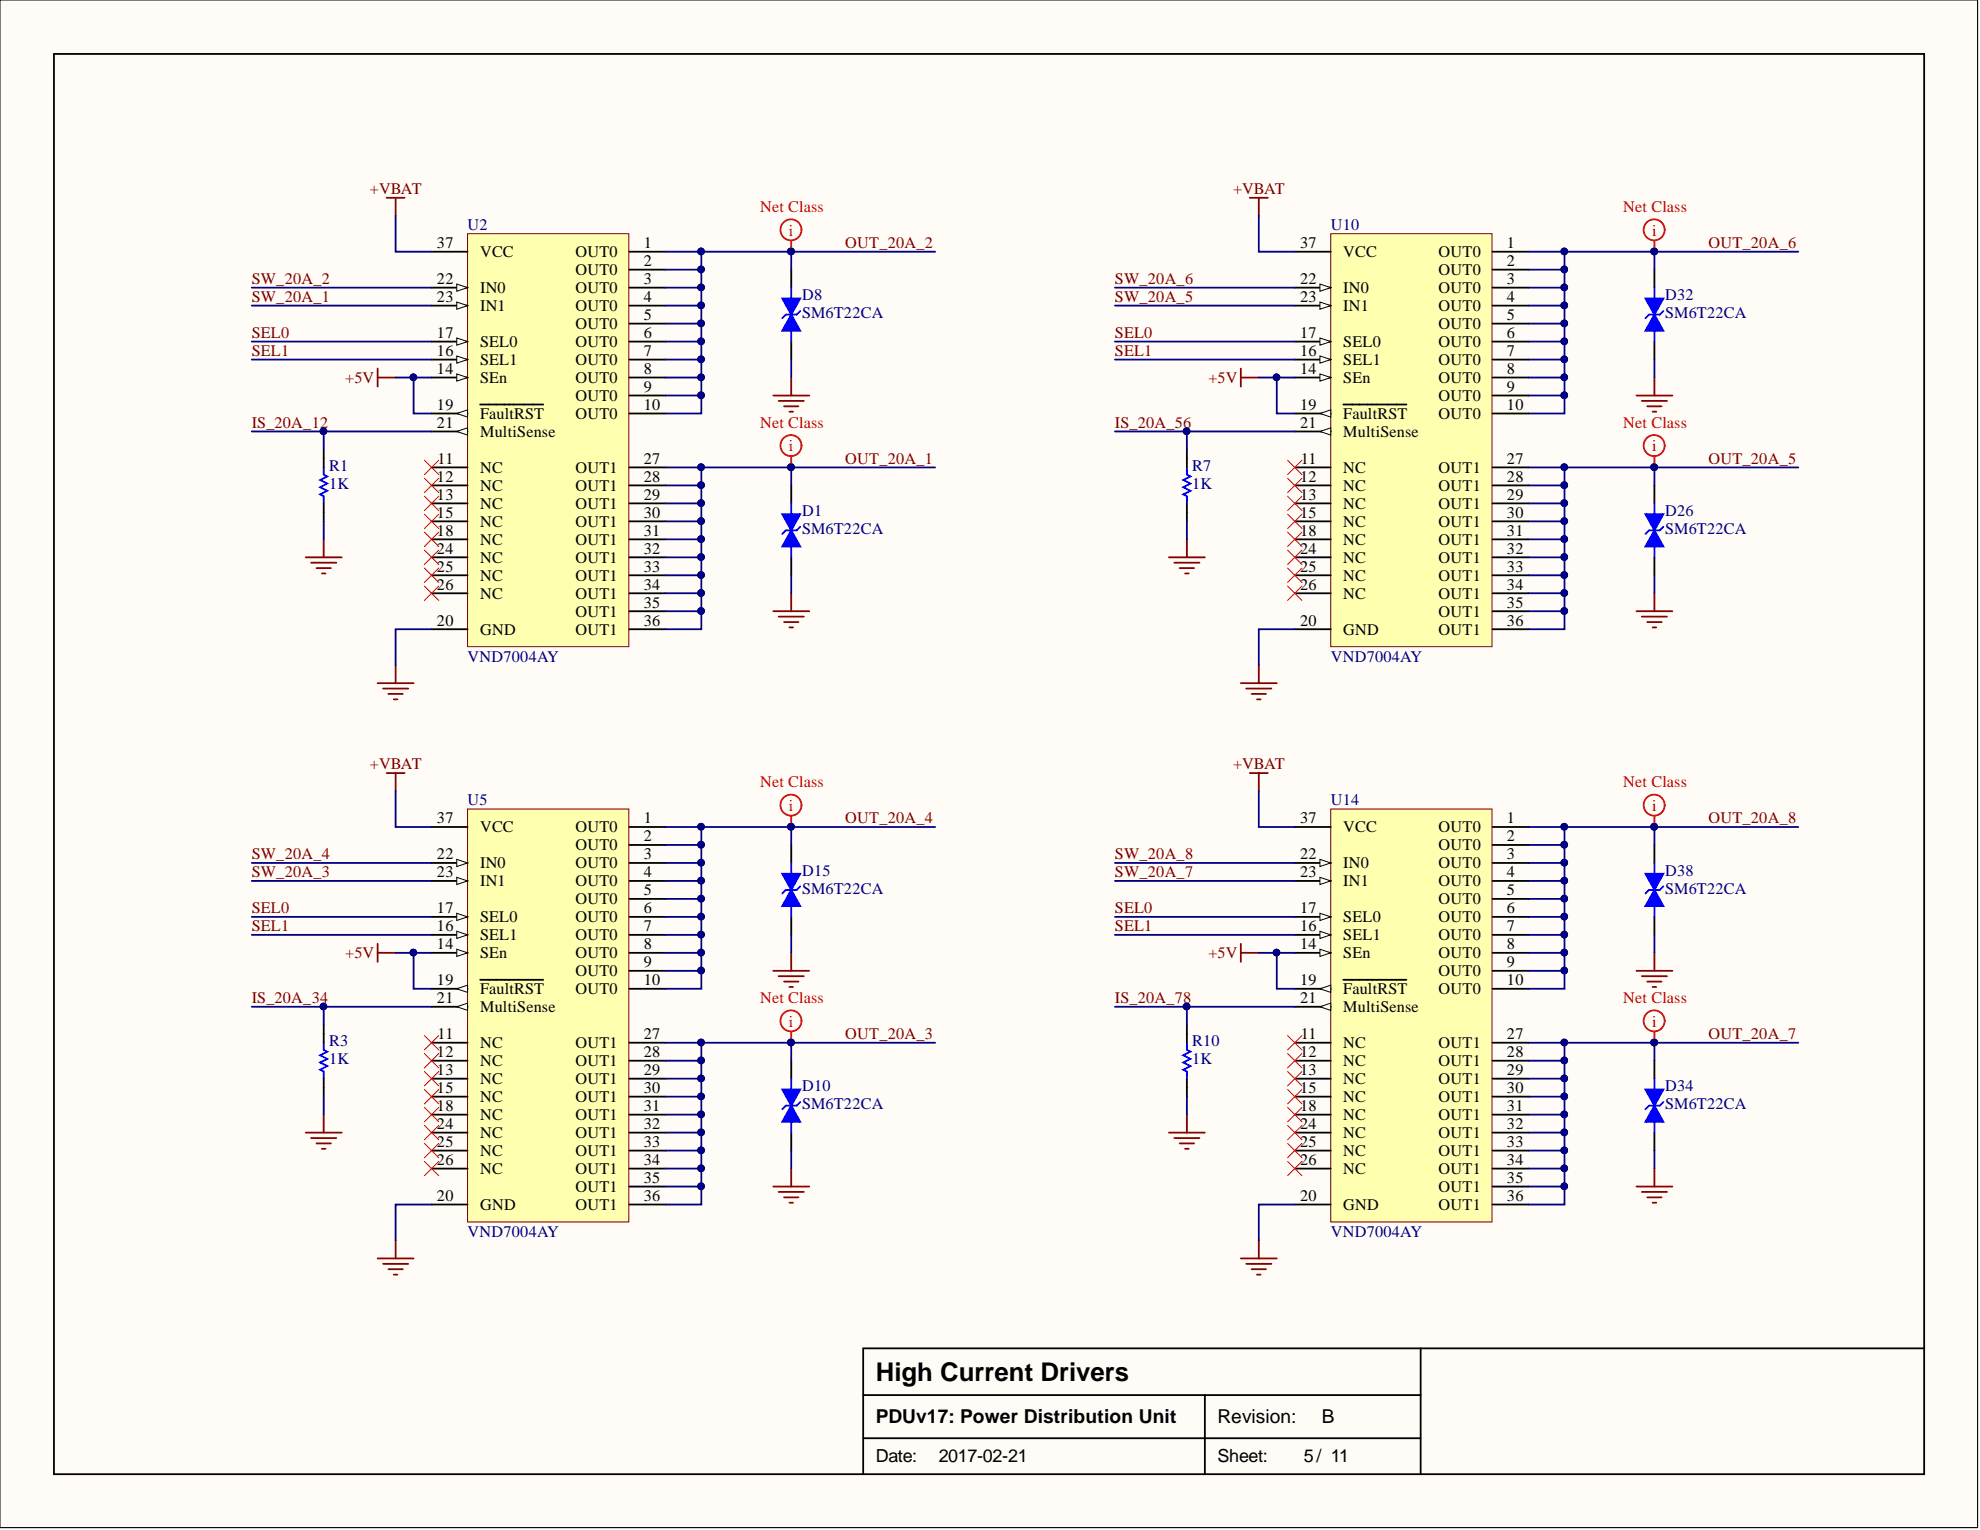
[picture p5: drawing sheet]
<svg xmlns="http://www.w3.org/2000/svg" width="279mm" height="216mm" viewBox="0 0 279 216" stroke-linecap="round" stroke-linejoin="round" font-family="sans-serif">
<defs><g id="words">
<text font-size="3.6" x="123.6" y="194.8">High Current Drivers</text>
<g font-size="2.7">
<text x="123.6" y="200.8">PDUv17: Power Distribution Unit</text>
<text x="171.8" y="200.8">Revision:</text>
<text x="186.5" y="200.8">B</text>
</g>
<g font-size="2.5">
<text x="123.6" y="206.2">Date:</text>
<text x="132.5" y="206.2">2017-02-21</text>
<text x="171.8" y="206.2">Sheet:</text>
<text x="184" y="206.2">5/ 11</text>
</g>
<g font-size="2.3" fill="#800000">
<text x="52.2" y="27.4">+VBAT</text>
<text x="174" y="27.4">+VBAT</text>
<text x="119.3" y="35">OUT_20A_2</text>
<text x="241.1" y="35">OUT_20A_6</text>
<text x="35.5" y="40.1">SW_20A_2</text>
<text x="157.3" y="40.1">SW_20A_6</text>
<text x="35.5" y="42.6">SW_20A_1</text>
<text x="35.5" y="47.7">SEL0</text>
<text x="157.3" y="42.6">SW_20A_5</text>
<text x="157.3" y="47.7">SEL0</text>
<text x="35.5" y="50.2">SEL1</text>
<text x="157.3" y="50.2">SEL1</text>
<text x="48.7" y="54">+5V</text>
<text x="170.5" y="54">+5V</text>
<text x="35.5" y="60.4">IS_20A_12</text>
<text x="119.3" y="65.5">OUT_20A_1</text>
<text x="157.3" y="60.4">IS_20A_56</text>
<text x="241.1" y="65.5">OUT_20A_5</text>
<text x="52.2" y="108.6">+VBAT</text>
<text x="174" y="108.6">+VBAT</text>
<text x="119.3" y="116.2">OUT_20A_4</text>
<text x="241.1" y="116.2">OUT_20A_8</text>
<text x="35.5" y="123.8">SW_20A_3</text>
<text x="35.5" y="121.3">SW_20A_4</text>
<text x="157.3" y="123.8">SW_20A_7</text>
<text x="157.3" y="121.3">SW_20A_8</text>
<text x="35.5" y="128.9">SEL0</text>
<text x="35.5" y="131.4">SEL1</text>
<text x="157.3" y="128.9">SEL0</text>
<text x="157.3" y="131.4">SEL1</text>
<text x="48.7" y="135.2">+5V</text>
<text x="170.5" y="135.2">+5V</text>
<text x="35.5" y="141.6">IS_20A_34</text>
<text x="157.3" y="141.6">IS_20A_78</text>
<text x="119.3" y="146.6">OUT_20A_3</text>
<text x="241.1" y="146.6">OUT_20A_7</text>
</g>
<g font-size="2.3" fill="#f00">
<text x="107.3" y="29.9">Net Class</text>
<text x="229.1" y="29.9">Net Class</text>
<text x="111.3" y="33.2">i</text>
<text x="233.1" y="33.2">i</text>
<text x="107.3" y="60.4">Net Class</text>
<text x="111.3" y="63.7">i</text>
<text x="229.1" y="60.4">Net Class</text>
<text x="233.1" y="63.7">i</text>
<text x="107.3" y="111.1">Net Class</text>
<text x="229.1" y="111.1">Net Class</text>
<text x="111.3" y="114.4">i</text>
<text x="233.1" y="114.4">i</text>
<text x="107.3" y="141.6">Net Class</text>
<text x="229.1" y="141.6">Net Class</text>
<text x="111.3" y="144.9">i</text>
<text x="233.1" y="144.9">i</text>
</g>
<g font-size="2.3">
<text x="61.7" y="35">37</text>
<text x="90.8" y="35">1</text>
<text x="183.5" y="35">37</text>
<text x="212.6" y="35">1</text>
<text x="61.7" y="40.1">22</text>
<text x="67.8" y="36.3">VCC</text>
<text x="67.8" y="41.4">IN0</text>
<text x="81.2" y="36.3">OUT0</text>
<text x="81.2" y="38.8">OUT0</text>
<text x="81.2" y="41.4">OUT0</text>
<text x="90.8" y="37.5">2</text>
<text x="90.8" y="40.1">3</text>
<text x="183.5" y="40.1">22</text>
<text x="189.6" y="36.3">VCC</text>
<text x="189.6" y="41.4">IN0</text>
<text x="203" y="36.3">OUT0</text>
<text x="203" y="38.8">OUT0</text>
<text x="203" y="41.4">OUT0</text>
<text x="212.6" y="37.5">2</text>
<text x="212.6" y="40.1">3</text>
<text x="61.7" y="42.6">23</text>
<text x="61.7" y="47.7">17</text>
<text x="67.8" y="43.9">IN1</text>
<text x="81.2" y="43.9">OUT0</text>
<text x="81.2" y="46.4">OUT0</text>
<text x="90.8" y="42.6">4</text>
<text x="90.8" y="45.2">5</text>
<text x="90.8" y="47.7">6</text>
<text x="183.5" y="42.6">23</text>
<text x="183.5" y="47.7">17</text>
<text x="189.6" y="43.9">IN1</text>
<text x="203" y="43.9">OUT0</text>
<text x="203" y="46.4">OUT0</text>
<text x="212.6" y="42.6">4</text>
<text x="212.6" y="45.2">5</text>
<text x="212.6" y="47.7">6</text>
<text x="61.7" y="50.2">16</text>
<text x="61.7" y="52.8">14</text>
<text x="67.8" y="49">SEL0</text>
<text x="67.8" y="51.5">SEL1</text>
<text x="81.2" y="49">OUT0</text>
<text x="81.2" y="51.5">OUT0</text>
<text x="90.8" y="50.2">7</text>
<text x="90.8" y="52.8">8</text>
<text x="183.5" y="50.2">16</text>
<text x="183.5" y="52.8">14</text>
<text x="189.6" y="49">SEL0</text>
<text x="189.6" y="51.5">SEL1</text>
<text x="203" y="49">OUT0</text>
<text x="203" y="51.5">OUT0</text>
<text x="212.6" y="50.2">7</text>
<text x="212.6" y="52.8">8</text>
<text x="61.7" y="57.8">19</text>
<text x="67.8" y="59.1">FaultRST</text>
<text x="67.8" y="54">SEn</text>
<text x="81.2" y="54">OUT0</text>
<text x="81.2" y="56.6">OUT0</text>
<text x="81.2" y="59.1">OUT0</text>
<text x="90.8" y="55.3">9</text>
<text x="90.8" y="57.8">10</text>
<text x="183.5" y="57.8">19</text>
<text x="189.6" y="59.1">FaultRST</text>
<text x="189.6" y="54">SEn</text>
<text x="203" y="54">OUT0</text>
<text x="203" y="56.6">OUT0</text>
<text x="203" y="59.1">OUT0</text>
<text x="212.6" y="55.3">9</text>
<text x="212.6" y="57.8">10</text>
<text x="61.7" y="60.4">21</text>
<text x="61.7" y="65.5">11</text>
<text x="67.8" y="61.6">MultiSense</text>
<text x="90.8" y="65.5">27</text>
<text x="183.5" y="60.4">21</text>
<text x="183.6" y="65.5">11</text>
<text x="189.6" y="61.6">MultiSense</text>
<text x="212.6" y="65.5">27</text>
<text x="61.7" y="70.5">13</text>
<text x="61.7" y="68">12</text>
<text x="67.8" y="71.8">NC</text>
<text x="67.8" y="69.3">NC</text>
<text x="67.8" y="66.7">NC</text>
<text x="81.2" y="66.7">OUT1</text>
<text x="81.2" y="69.3">OUT1</text>
<text x="81.2" y="71.8">OUT1</text>
<text x="90.8" y="68">28</text>
<text x="90.8" y="70.5">29</text>
<text x="183.5" y="70.5">13</text>
<text x="183.5" y="68">12</text>
<text x="189.6" y="71.8">NC</text>
<text x="189.6" y="69.3">NC</text>
<text x="189.6" y="66.7">NC</text>
<text x="203" y="66.7">OUT1</text>
<text x="203" y="69.3">OUT1</text>
<text x="203" y="71.8">OUT1</text>
<text x="212.6" y="68">28</text>
<text x="212.6" y="70.5">29</text>
<text x="61.7" y="75.6">18</text>
<text x="61.7" y="73.1">15</text>
<text x="67.8" y="76.9">NC</text>
<text x="67.8" y="74.3">NC</text>
<text x="81.2" y="74.3">OUT1</text>
<text x="81.2" y="76.9">OUT1</text>
<text x="90.8" y="73.1">30</text>
<text x="90.8" y="75.6">31</text>
<text x="183.5" y="75.6">18</text>
<text x="183.5" y="73.1">15</text>
<text x="189.6" y="76.9">NC</text>
<text x="189.6" y="74.3">NC</text>
<text x="203" y="74.3">OUT1</text>
<text x="203" y="76.9">OUT1</text>
<text x="212.6" y="73.1">30</text>
<text x="212.6" y="75.6">31</text>
<text x="61.7" y="83.2">26</text>
<text x="61.7" y="80.7">25</text>
<text x="61.7" y="78.1">24</text>
<text x="67.8" y="81.9">NC</text>
<text x="67.8" y="79.4">NC</text>
<text x="81.2" y="79.4">OUT1</text>
<text x="81.2" y="81.9">OUT1</text>
<text x="90.8" y="78.1">32</text>
<text x="90.8" y="80.7">33</text>
<text x="90.8" y="83.2">34</text>
<text x="183.5" y="83.2">26</text>
<text x="183.5" y="80.7">25</text>
<text x="183.5" y="78.1">24</text>
<text x="189.6" y="81.9">NC</text>
<text x="189.6" y="79.4">NC</text>
<text x="203" y="79.4">OUT1</text>
<text x="203" y="81.9">OUT1</text>
<text x="212.6" y="78.1">32</text>
<text x="212.6" y="80.7">33</text>
<text x="212.6" y="83.2">34</text>
<text x="61.7" y="88.3">20</text>
<text x="67.8" y="89.6">GND</text>
<text x="67.8" y="84.5">NC</text>
<text x="81.2" y="84.5">OUT1</text>
<text x="81.2" y="87">OUT1</text>
<text x="81.2" y="89.6">OUT1</text>
<text x="90.8" y="85.7">35</text>
<text x="90.8" y="88.3">36</text>
<text x="183.5" y="88.3">20</text>
<text x="189.6" y="89.6">GND</text>
<text x="189.6" y="84.5">NC</text>
<text x="203" y="84.5">OUT1</text>
<text x="203" y="87">OUT1</text>
<text x="203" y="89.6">OUT1</text>
<text x="212.6" y="85.7">35</text>
<text x="212.6" y="88.3">36</text>
<text x="61.7" y="116.2">37</text>
<text x="67.8" y="117.5">VCC</text>
<text x="81.2" y="117.5">OUT0</text>
<text x="81.2" y="120">OUT0</text>
<text x="90.8" y="116.2">1</text>
<text x="90.8" y="118.7">2</text>
<text x="183.5" y="116.2">37</text>
<text x="189.6" y="117.5">VCC</text>
<text x="203" y="117.5">OUT0</text>
<text x="203" y="120">OUT0</text>
<text x="212.6" y="116.2">1</text>
<text x="212.6" y="118.7">2</text>
<text x="61.7" y="121.3">22</text>
<text x="61.7" y="123.8">23</text>
<text x="67.8" y="122.5">IN0</text>
<text x="67.8" y="125.1">IN1</text>
<text x="81.2" y="122.5">OUT0</text>
<text x="81.2" y="125.1">OUT0</text>
<text x="90.8" y="121.3">3</text>
<text x="90.8" y="123.8">4</text>
<text x="183.5" y="121.3">22</text>
<text x="183.5" y="123.8">23</text>
<text x="189.6" y="122.5">IN0</text>
<text x="189.6" y="125.1">IN1</text>
<text x="203" y="122.5">OUT0</text>
<text x="203" y="125.1">OUT0</text>
<text x="212.6" y="121.3">3</text>
<text x="212.6" y="123.8">4</text>
<text x="61.7" y="128.9">17</text>
<text x="61.7" y="131.4">16</text>
<text x="67.8" y="130.1">SEL0</text>
<text x="81.2" y="127.6">OUT0</text>
<text x="81.2" y="130.1">OUT0</text>
<text x="90.8" y="126.3">5</text>
<text x="90.8" y="128.9">6</text>
<text x="90.8" y="131.4">7</text>
<text x="183.5" y="128.9">17</text>
<text x="183.5" y="131.4">16</text>
<text x="189.6" y="130.1">SEL0</text>
<text x="203" y="127.6">OUT0</text>
<text x="203" y="130.1">OUT0</text>
<text x="212.6" y="126.3">5</text>
<text x="212.6" y="128.9">6</text>
<text x="212.6" y="131.4">7</text>
<text x="61.7" y="133.9">14</text>
<text x="67.8" y="132.7">SEL1</text>
<text x="67.8" y="135.2">SEn</text>
<text x="81.2" y="132.7">OUT0</text>
<text x="81.2" y="135.2">OUT0</text>
<text x="81.2" y="137.8">OUT0</text>
<text x="90.8" y="133.9">8</text>
<text x="90.8" y="136.5">9</text>
<text x="183.5" y="133.9">14</text>
<text x="189.6" y="132.7">SEL1</text>
<text x="189.6" y="135.2">SEn</text>
<text x="203" y="132.7">OUT0</text>
<text x="203" y="135.2">OUT0</text>
<text x="203" y="137.8">OUT0</text>
<text x="212.6" y="133.9">8</text>
<text x="212.6" y="136.5">9</text>
<text x="61.7" y="139">19</text>
<text x="61.7" y="141.6">21</text>
<text x="67.8" y="140.3">FaultRST</text>
<text x="67.8" y="142.8">MultiSense</text>
<text x="81.2" y="140.3">OUT0</text>
<text x="90.8" y="139">10</text>
<text x="183.5" y="139">19</text>
<text x="183.5" y="141.6">21</text>
<text x="189.6" y="140.3">FaultRST</text>
<text x="189.6" y="142.8">MultiSense</text>
<text x="203" y="140.3">OUT0</text>
<text x="212.6" y="139">10</text>
<text x="61.7" y="149.2">12</text>
<text x="61.7" y="146.6">11</text>
<text x="67.8" y="147.9">NC</text>
<text x="81.2" y="147.9">OUT1</text>
<text x="90.8" y="146.6">27</text>
<text x="90.8" y="149.2">28</text>
<text x="183.5" y="149.2">12</text>
<text x="183.6" y="146.6">11</text>
<text x="189.6" y="147.9">NC</text>
<text x="203" y="147.9">OUT1</text>
<text x="212.6" y="146.6">27</text>
<text x="212.6" y="149.2">28</text>
<text x="61.7" y="154.2">15</text>
<text x="61.7" y="151.7">13</text>
<text x="67.8" y="155.5">NC</text>
<text x="67.8" y="153">NC</text>
<text x="67.8" y="150.4">NC</text>
<text x="81.2" y="150.4">OUT1</text>
<text x="81.2" y="153">OUT1</text>
<text x="81.2" y="155.5">OUT1</text>
<text x="90.8" y="151.7">29</text>
<text x="90.8" y="154.2">30</text>
<text x="183.5" y="154.2">15</text>
<text x="183.5" y="151.7">13</text>
<text x="189.6" y="155.5">NC</text>
<text x="189.6" y="153">NC</text>
<text x="189.6" y="150.4">NC</text>
<text x="203" y="150.4">OUT1</text>
<text x="203" y="153">OUT1</text>
<text x="203" y="155.5">OUT1</text>
<text x="212.6" y="151.7">29</text>
<text x="212.6" y="154.2">30</text>
<text x="61.7" y="161.9">25</text>
<text x="61.7" y="159.3">24</text>
<text x="61.7" y="156.8">18</text>
<text x="67.8" y="160.6">NC</text>
<text x="67.8" y="158">NC</text>
<text x="81.2" y="158">OUT1</text>
<text x="81.2" y="160.6">OUT1</text>
<text x="90.8" y="156.8">31</text>
<text x="90.8" y="159.3">32</text>
<text x="90.8" y="161.9">33</text>
<text x="183.5" y="161.9">25</text>
<text x="183.5" y="159.3">24</text>
<text x="183.5" y="156.8">18</text>
<text x="189.6" y="160.6">NC</text>
<text x="189.6" y="158">NC</text>
<text x="203" y="158">OUT1</text>
<text x="203" y="160.6">OUT1</text>
<text x="212.6" y="156.8">31</text>
<text x="212.6" y="159.3">32</text>
<text x="212.6" y="161.9">33</text>
<text x="61.7" y="164.4">26</text>
<text x="67.8" y="165.7">NC</text>
<text x="67.8" y="163.1">NC</text>
<text x="81.2" y="163.1">OUT1</text>
<text x="81.2" y="165.7">OUT1</text>
<text x="90.8" y="164.4">34</text>
<text x="90.8" y="166.9">35</text>
<text x="183.5" y="164.4">26</text>
<text x="189.6" y="165.7">NC</text>
<text x="189.6" y="163.1">NC</text>
<text x="203" y="163.1">OUT1</text>
<text x="203" y="165.7">OUT1</text>
<text x="212.6" y="164.4">34</text>
<text x="212.6" y="166.9">35</text>
<text x="61.7" y="169.5">20</text>
<text x="67.8" y="170.7">GND</text>
<text x="81.2" y="168.2">OUT1</text>
<text x="81.2" y="170.7">OUT1</text>
<text x="90.8" y="169.5">36</text>
<text x="183.5" y="169.5">20</text>
<text x="189.6" y="170.7">GND</text>
<text x="203" y="168.2">OUT1</text>
<text x="203" y="170.7">OUT1</text>
<text x="212.6" y="169.5">36</text>
</g>
<g font-size="2.3" fill="#000080">
<text x="66" y="32.5">U2</text>
<text x="187.8" y="32.5">U10</text>
<text x="113.2" y="42.4">D8</text>
<text x="113.2" y="44.9">SM6T22CA</text>
<text x="235" y="42.4">D32</text>
<text x="235" y="44.9">SM6T22CA</text>
<text x="46.4" y="69">1K</text>
<text x="46.4" y="66.5">R1</text>
<text x="168.2" y="69">1K</text>
<text x="168.2" y="66.5">R7</text>
<text x="113.2" y="72.8">D1</text>
<text x="113.2" y="75.3">SM6T22CA</text>
<text x="235" y="72.8">D26</text>
<text x="235" y="75.3">SM6T22CA</text>
<text x="66" y="93.4">VND7004AY</text>
<text x="187.8" y="93.4">VND7004AY</text>
<text x="66" y="113.7">U5</text>
<text x="187.8" y="113.7">U14</text>
<text x="113.2" y="123.5">D15</text>
<text x="235" y="123.5">D38</text>
<text x="113.2" y="126.1">SM6T22CA</text>
<text x="235" y="126.1">SM6T22CA</text>
<text x="46.4" y="147.6">R3</text>
<text x="168.2" y="147.6">R10</text>
<text x="46.4" y="150.2">1K</text>
<text x="113.2" y="154">D10</text>
<text x="168.2" y="150.2">1K</text>
<text x="235" y="154">D34</text>
<text x="113.2" y="156.5">SM6T22CA</text>
<text x="235" y="156.5">SM6T22CA</text>
<text x="66" y="174.5">VND7004AY</text>
<text x="187.8" y="174.5">VND7004AY</text>
</g>
</g></defs>
<path d="M0 0h279.1v215.6h-279.1z" fill="#fffcf8" stroke="#000" stroke-width=".14"/>
<path d="M7.6 7.6h263.9v200.4h-263.9zM121.8 196.9h78.7M170 196.9v11.1M200.5 190.3v17.7M271.5 190.3h-149.7v17.7M121.8 203h78.7" fill="none" stroke="#000" stroke-width=".25"/>
<path d="M66 33h22.7v58.3h-22.7z" fill="#ffffb0" stroke="#800000" stroke-width=".14"/>
<path d="M60.9 35.5h5.1M60.9 40.6h5.1M60.9 88.8h5.1" fill="none" stroke="#000" stroke-width=".25"/>
<path d="M64.5 40.1l1.5 .5-1.5 .5z" fill="#fffcf8"/>
<path d="M64.5 40.1l1.5 .5-1.5 .5z" fill="none" stroke="#000" stroke-width=".14"/>
<path d="M60.9 43.1h5.1" fill="none" stroke="#000" stroke-width=".25"/>
<path d="M64.5 42.6l1.5 .5-1.5 .5z" fill="#fffcf8"/>
<path d="M64.5 42.6l1.5 .5-1.5 .5z" fill="none" stroke="#000" stroke-width=".14"/>
<path d="M88.8 35.5h5.1M60.9 58.3h5.1" fill="none" stroke="#000" stroke-width=".25"/>
<path d="M64.5 58.3l1.5-.5v1.1z" fill="#fffcf8"/>
<path d="M64.5 58.3l1.5-.5v1.1z" fill="none" stroke="#000" stroke-width=".14"/>
<path d="M60.9 48.2h5.1M67.8 57.1h8.9M60.9 83.7h5.1" fill="none" stroke="#000" stroke-width=".25"/>
<path d="M64.5 47.7l1.5 .5-1.5 .5z" fill="#fffcf8"/>
<path d="M64.5 47.7l1.5 .5-1.5 .5z" fill="none" stroke="#000" stroke-width=".14"/>
<path d="M60.9 50.7h5.1" fill="none" stroke="#000" stroke-width=".25"/>
<path d="M64.5 50.2l1.5 .5-1.5 .5z" fill="#fffcf8"/>
<path d="M64.5 50.2l1.5 .5-1.5 .5z" fill="none" stroke="#000" stroke-width=".14"/>
<path d="M60.9 53.3h5.1" fill="none" stroke="#000" stroke-width=".25"/>
<path d="M64.5 52.8l1.5 .5-1.5 .5z" fill="#fffcf8"/>
<path d="M64.5 52.8l1.5 .5-1.5 .5z" fill="none" stroke="#000" stroke-width=".14"/>
<path d="M60.9 60.9h5.1" fill="none" stroke="#000" stroke-width=".25"/>
<path d="M64.5 60.9l1.5-.5v1z" fill="#fffcf8"/>
<path d="M64.5 60.9l1.5-.5v1z" fill="none" stroke="#000" stroke-width=".14"/>
<g fill="none" stroke="#000" stroke-width=".25">
<path d="M88.8 38.1h5.1M111.7 38.1v2.5M88.8 40.6h5.1M88.8 43.1h5.1M88.8 45.7h5.1M88.8 48.2h5.1M88.8 50.7h5.1M88.8 53.3h5.1M88.8 55.8h5.1M88.8 58.3h5.1M111.7 48.2v2.5M60.9 66h5.1"/>
<path d="M60.9 68.5h5.1M60.9 71h5.1M60.9 73.6h5.1M60.9 76.1h5.1M60.9 78.6h5.1M88.8 66h5.1M88.8 68.5h5.1M88.8 71h5.1M88.8 73.6h5.1M88.8 76.1h5.1M88.8 78.6h5.1M60.9 81.2h5.1"/>
<path d="M88.8 81.2h5.1M88.8 83.7h5.1M88.8 86.3h5.1M88.8 88.8h5.1"/>
</g>
<path d="M111.7 40.6v7.6" fill="none" stroke="#00f" stroke-width=".25"/>
<path d="M110.4 42.1h2.5l-1.2 2.3z" fill="#00f"/>
<path d="M110.4 42.1h2.5l-1.2 2.3zM112.9 43.9l-.5 .5h-1.5l-.5 .5" fill="none" stroke="#00f" stroke-width=".25"/>
<path d="M111.7 44.4l1.2 2.3h-2.5z" fill="#00f"/>
<path d="M111.7 44.4l1.2 2.3h-2.5zM111.7 71v7.6" fill="none" stroke="#00f" stroke-width=".25"/>
<path d="M109.1 55.8h5.1M109.9 56.6h3.5M110.6 57.3h2.1M111.4 58.1h.5M111.7 53.3v2.5" fill="none" stroke="#800000" stroke-width=".25"/>
<path d="M111.7 68.5v2.5M111.7 78.6v2.6" fill="none" stroke="#000" stroke-width=".25"/>
<path d="M110.4 72.6h2.5l-1.2 2.2z" fill="#00f"/>
<path d="M110.4 72.6h2.5l-1.2 2.2zM112.9 74.3l-.5 .5h-1.5l-.5 .5" fill="none" stroke="#00f" stroke-width=".25"/>
<path d="M111.7 74.8l1.2 2.3h-2.5z" fill="#00f"/>
<path d="M111.7 74.8l1.2 2.3h-2.5z" fill="none" stroke="#00f" stroke-width=".25"/>
<path d="M54.6 27.9h2.5M55.8 27.9v2.5M53.3 96.4h5.1M54.1 97.2h3.5M54.8 97.9h2M55.6 98.7h.5M55.8 93.9v2.5M109.1 86.3h5.1M109.9 87h3.5M110.6 87.8h2.1M111.4 88.5h.5M111.7 83.7v2.6" fill="none" stroke="#800000" stroke-width=".25"/>
<g fill="none" stroke="#f00" stroke-width=".14">
<path d="M59.9 64.9l2 2.1M59.9 67.5l2 2M59.9 70l2 2M59.9 72.6l2 2M59.9 75.1l2 2M59.9 77.6l2 2.1M61.9 64.9l-2 2.1M61.9 67.5l-2 2M61.9 70l-2 2M61.9 72.6l-2 2M61.9 75.1l-2 2M61.9 77.6l-2 2.1"/>
<path d="M59.9 80.2l2 2M59.9 82.7l2 2M61.9 80.2l-2 2M61.9 82.7l-2 2"/>
</g>
<path d="M187.8 33h22.7v58.3h-22.7z" fill="#ffffb0" stroke="#800000" stroke-width=".14"/>
<path d="M182.7 35.5h5.1M182.7 40.6h5.1M182.7 88.8h5.1" fill="none" stroke="#000" stroke-width=".25"/>
<path d="M186.3 40.1l1.5 .5-1.5 .5z" fill="#fffcf8"/>
<path d="M186.3 40.1l1.5 .5-1.5 .5z" fill="none" stroke="#000" stroke-width=".14"/>
<path d="M182.7 43.1h5.1" fill="none" stroke="#000" stroke-width=".25"/>
<path d="M186.3 42.6l1.5 .5-1.5 .5z" fill="#fffcf8"/>
<path d="M186.3 42.6l1.5 .5-1.5 .5z" fill="none" stroke="#000" stroke-width=".14"/>
<path d="M210.6 35.5h5.1M182.7 58.3h5.1" fill="none" stroke="#000" stroke-width=".25"/>
<path d="M186.3 58.3l1.5-.5v1.1z" fill="#fffcf8"/>
<path d="M186.3 58.3l1.5-.5v1.1z" fill="none" stroke="#000" stroke-width=".14"/>
<path d="M182.7 48.2h5.1M189.6 57.1h8.9M182.7 83.7h5.1" fill="none" stroke="#000" stroke-width=".25"/>
<path d="M186.3 47.7l1.5 .5-1.5 .5z" fill="#fffcf8"/>
<path d="M186.3 47.7l1.5 .5-1.5 .5z" fill="none" stroke="#000" stroke-width=".14"/>
<path d="M182.7 50.7h5.1" fill="none" stroke="#000" stroke-width=".25"/>
<path d="M186.3 50.2l1.5 .5-1.5 .5z" fill="#fffcf8"/>
<path d="M186.3 50.2l1.5 .5-1.5 .5z" fill="none" stroke="#000" stroke-width=".14"/>
<path d="M182.7 53.3h5.1" fill="none" stroke="#000" stroke-width=".25"/>
<path d="M186.3 52.8l1.5 .5-1.5 .5z" fill="#fffcf8"/>
<path d="M186.3 52.8l1.5 .5-1.5 .5z" fill="none" stroke="#000" stroke-width=".14"/>
<path d="M182.7 60.9h5.1" fill="none" stroke="#000" stroke-width=".25"/>
<path d="M186.3 60.9l1.5-.5v1z" fill="#fffcf8"/>
<path d="M186.3 60.9l1.5-.5v1z" fill="none" stroke="#000" stroke-width=".14"/>
<g fill="none" stroke="#000" stroke-width=".25">
<path d="M210.6 38.1h5.1M233.5 38.1v2.5M210.6 40.6h5.1M210.6 43.1h5.1M210.6 45.7h5.1M210.6 48.2h5.1M210.6 50.7h5.1M210.6 53.3h5.1M210.6 55.8h5.1M210.6 58.3h5.1M233.5 48.2v2.5M182.7 66h5.1"/>
<path d="M182.7 68.5h5.1M182.7 71h5.1M182.7 73.6h5.1M182.7 76.1h5.1M182.7 78.6h5.1M210.6 66h5.1M210.6 68.5h5.1M210.6 71h5.1M210.6 73.6h5.1M210.6 76.1h5.1M210.6 78.6h5.1M182.7 81.2h5.1"/>
<path d="M210.6 81.2h5.1M210.6 83.7h5.1M210.6 86.3h5.1M210.6 88.8h5.1"/>
</g>
<path d="M233.5 40.6v7.6" fill="none" stroke="#00f" stroke-width=".25"/>
<path d="M232.2 42.1h2.5l-1.2 2.3z" fill="#00f"/>
<path d="M232.2 42.1h2.5l-1.2 2.3zM234.7 43.9l-.5 .5h-1.5l-.5 .5" fill="none" stroke="#00f" stroke-width=".25"/>
<path d="M233.5 44.4l1.2 2.3h-2.5z" fill="#00f"/>
<path d="M233.5 44.4l1.2 2.3h-2.5zM233.5 71v7.6" fill="none" stroke="#00f" stroke-width=".25"/>
<path d="M230.9 55.8h5.1M231.7 56.6h3.5M232.4 57.3h2.1M233.2 58.1h.5M233.5 53.3v2.5" fill="none" stroke="#800000" stroke-width=".25"/>
<path d="M233.5 68.5v2.5M233.5 78.6v2.6" fill="none" stroke="#000" stroke-width=".25"/>
<path d="M232.2 72.6h2.5l-1.2 2.2z" fill="#00f"/>
<path d="M232.2 72.6h2.5l-1.2 2.2zM234.7 74.3l-.5 .5h-1.5l-.5 .5" fill="none" stroke="#00f" stroke-width=".25"/>
<path d="M233.5 74.8l1.2 2.3h-2.5z" fill="#00f"/>
<path d="M233.5 74.8l1.2 2.3h-2.5z" fill="none" stroke="#00f" stroke-width=".25"/>
<path d="M176.4 27.9h2.5M177.6 27.9v2.5M175.1 96.4h5.1M175.9 97.2h3.5M176.6 97.9h2M177.4 98.7h.5M177.6 93.9v2.5M230.9 86.3h5.1M231.7 87h3.5M232.4 87.8h2.1M233.2 88.5h.5M233.5 83.7v2.6" fill="none" stroke="#800000" stroke-width=".25"/>
<g fill="none" stroke="#f00" stroke-width=".14">
<path d="M181.7 64.9l2 2.1M181.7 67.5l2 2M181.7 70l2 2M181.7 72.6l2 2M181.7 75.1l2 2M181.7 77.6l2 2.1M183.7 64.9l-2 2.1M183.7 67.5l-2 2M183.7 70l-2 2M183.7 72.6l-2 2M183.7 75.1l-2 2M183.7 77.6l-2 2.1"/>
<path d="M181.7 80.2l2 2M181.7 82.7l2 2M183.7 80.2l-2 2M183.7 82.7l-2 2"/>
</g>
<path d="M66 114.2h22.7v58.2h-22.7z" fill="#ffffb0" stroke="#800000" stroke-width=".14"/>
<path d="M60.9 116.7h5.1M60.9 121.8h5.1M60.9 170h5.1" fill="none" stroke="#000" stroke-width=".25"/>
<path d="M64.5 121.3l1.5 .5-1.5 .5z" fill="#fffcf8"/>
<path d="M64.5 121.3l1.5 .5-1.5 .5z" fill="none" stroke="#000" stroke-width=".14"/>
<path d="M60.9 124.3h5.1" fill="none" stroke="#000" stroke-width=".25"/>
<path d="M64.5 123.8l1.5 .5-1.5 .5z" fill="#fffcf8"/>
<path d="M64.5 123.8l1.5 .5-1.5 .5z" fill="none" stroke="#000" stroke-width=".14"/>
<path d="M88.8 116.7h5.1M60.9 139.5h5.1" fill="none" stroke="#000" stroke-width=".25"/>
<path d="M64.5 139.5l1.5-.5v1z" fill="#fffcf8"/>
<path d="M64.5 139.5l1.5-.5v1z" fill="none" stroke="#000" stroke-width=".14"/>
<path d="M60.9 129.4h5.1M67.8 138.3h8.9M60.9 164.9h5.1" fill="none" stroke="#000" stroke-width=".25"/>
<path d="M64.5 128.9l1.5 .5-1.5 .5z" fill="#fffcf8"/>
<path d="M64.5 128.9l1.5 .5-1.5 .5z" fill="none" stroke="#000" stroke-width=".14"/>
<path d="M60.9 131.9h5.1" fill="none" stroke="#000" stroke-width=".25"/>
<path d="M64.5 131.4l1.5 .5-1.5 .5z" fill="#fffcf8"/>
<path d="M64.5 131.4l1.5 .5-1.5 .5z" fill="none" stroke="#000" stroke-width=".14"/>
<path d="M60.9 134.5h5.1" fill="none" stroke="#000" stroke-width=".25"/>
<path d="M64.5 133.9l1.5 .6-1.5 .5z" fill="#fffcf8"/>
<path d="M64.5 133.9l1.5 .6-1.5 .5z" fill="none" stroke="#000" stroke-width=".14"/>
<path d="M60.9 142.1h5.1" fill="none" stroke="#000" stroke-width=".25"/>
<path d="M64.5 142.1l1.5-.5v1z" fill="#fffcf8"/>
<path d="M64.5 142.1l1.5-.5v1z" fill="none" stroke="#000" stroke-width=".14"/>
<g fill="none" stroke="#000" stroke-width=".25">
<path d="M88.8 119.2h5.1M111.7 119.2v2.6M88.8 121.8h5.1M88.8 124.3h5.1M88.8 126.8h5.1M88.8 129.4h5.1M88.8 131.9h5.1M88.8 134.5h5.1M88.8 137h5.1M88.8 139.5h5.1M111.7 129.4v2.5M60.9 147.1h5.1"/>
<path d="M60.9 149.7h5.1M60.9 152.2h5.1M60.9 154.8h5.1M60.9 157.3h5.1M60.9 159.8h5.1M88.8 147.1h5.1M88.8 149.7h5.1M88.8 152.2h5.1M88.8 154.8h5.1M88.8 157.3h5.1M88.8 159.8h5.1M60.9 162.4h5.1"/>
<path d="M88.8 162.4h5.1M88.8 164.9h5.1M88.8 167.4h5.1M88.8 170h5.1"/>
</g>
<path d="M111.7 121.8v7.6" fill="none" stroke="#00f" stroke-width=".25"/>
<path d="M110.4 123.3h2.5l-1.2 2.3z" fill="#00f"/>
<path d="M110.4 123.3h2.5l-1.2 2.3zM112.9 125.1l-.5 .5h-1.5l-.5 .5" fill="none" stroke="#00f" stroke-width=".25"/>
<path d="M111.7 125.6l1.2 2.3h-2.5z" fill="#00f"/>
<path d="M111.7 125.6l1.2 2.3h-2.5zM111.7 152.2v7.6" fill="none" stroke="#00f" stroke-width=".25"/>
<path d="M109.1 137h5.1M109.9 137.8h3.5M110.6 138.5h2.1M111.4 139.3h.5M111.7 134.5v2.5" fill="none" stroke="#800000" stroke-width=".25"/>
<path d="M111.7 149.7v2.5M111.7 159.8v2.6" fill="none" stroke="#000" stroke-width=".25"/>
<path d="M110.4 153.7h2.5l-1.2 2.3z" fill="#00f"/>
<path d="M110.4 153.7h2.5l-1.2 2.3zM112.9 155.5l-.5 .5h-1.5l-.5 .5" fill="none" stroke="#00f" stroke-width=".25"/>
<path d="M111.7 156l1.2 2.3h-2.5z" fill="#00f"/>
<path d="M111.7 156l1.2 2.3h-2.5z" fill="none" stroke="#00f" stroke-width=".25"/>
<path d="M54.6 109.1h2.5M55.8 109.1v2.5M53.3 177.6h5.1M54.1 178.3h3.5M54.8 179.1h2M55.6 179.9h.5M55.8 175v2.6M109.1 167.4h5.1M109.9 168.2h3.5M110.6 169h2.1M111.4 169.7h.5M111.7 164.9v2.5" fill="none" stroke="#800000" stroke-width=".25"/>
<g fill="none" stroke="#f00" stroke-width=".14">
<path d="M59.9 146.1l2 2.1M59.9 148.7l2 2M59.9 151.2l2 2M59.9 153.7l2 2.1M59.9 156.3l2 2M59.9 158.8l2 2M61.9 146.1l-2 2.1M61.9 148.7l-2 2M61.9 151.2l-2 2M61.9 153.7l-2 2.1M61.9 156.3l-2 2M61.9 158.8l-2 2"/>
<path d="M59.9 161.3l2 2.1M59.9 163.9l2 2M61.9 161.3l-2 2.1M61.9 163.9l-2 2"/>
</g>
<path d="M187.8 114.2h22.7v58.2h-22.7z" fill="#ffffb0" stroke="#800000" stroke-width=".14"/>
<path d="M182.7 116.7h5.1M182.7 121.8h5.1M182.7 170h5.1" fill="none" stroke="#000" stroke-width=".25"/>
<path d="M186.3 121.3l1.5 .5-1.5 .5z" fill="#fffcf8"/>
<path d="M186.3 121.3l1.5 .5-1.5 .5z" fill="none" stroke="#000" stroke-width=".14"/>
<path d="M182.7 124.3h5.1" fill="none" stroke="#000" stroke-width=".25"/>
<path d="M186.3 123.8l1.5 .5-1.5 .5z" fill="#fffcf8"/>
<path d="M186.3 123.8l1.5 .5-1.5 .5z" fill="none" stroke="#000" stroke-width=".14"/>
<path d="M210.6 116.7h5.1M182.7 139.5h5.1" fill="none" stroke="#000" stroke-width=".25"/>
<path d="M186.3 139.5l1.5-.5v1z" fill="#fffcf8"/>
<path d="M186.3 139.5l1.5-.5v1z" fill="none" stroke="#000" stroke-width=".14"/>
<path d="M182.7 129.4h5.1M189.6 138.3h8.9M182.7 164.9h5.1" fill="none" stroke="#000" stroke-width=".25"/>
<path d="M186.3 128.9l1.5 .5-1.5 .5z" fill="#fffcf8"/>
<path d="M186.3 128.9l1.5 .5-1.5 .5z" fill="none" stroke="#000" stroke-width=".14"/>
<path d="M182.7 131.9h5.1" fill="none" stroke="#000" stroke-width=".25"/>
<path d="M186.3 131.4l1.5 .5-1.5 .5z" fill="#fffcf8"/>
<path d="M186.3 131.4l1.5 .5-1.5 .5z" fill="none" stroke="#000" stroke-width=".14"/>
<path d="M182.7 134.5h5.1" fill="none" stroke="#000" stroke-width=".25"/>
<path d="M186.3 133.9l1.5 .6-1.5 .5z" fill="#fffcf8"/>
<path d="M186.3 133.9l1.5 .6-1.5 .5z" fill="none" stroke="#000" stroke-width=".14"/>
<path d="M182.7 142.1h5.1" fill="none" stroke="#000" stroke-width=".25"/>
<path d="M186.3 142.1l1.5-.5v1z" fill="#fffcf8"/>
<path d="M186.3 142.1l1.5-.5v1z" fill="none" stroke="#000" stroke-width=".14"/>
<g fill="none" stroke="#000" stroke-width=".25">
<path d="M210.6 119.2h5.1M233.5 119.2v2.6M210.6 121.8h5.1M210.6 124.3h5.1M210.6 126.8h5.1M210.6 129.4h5.1M210.6 131.9h5.1M210.6 134.5h5.1M210.6 137h5.1M210.6 139.5h5.1M233.5 129.4v2.5M182.7 147.1h5.1"/>
<path d="M182.7 149.7h5.1M182.7 152.2h5.1M182.7 154.8h5.1M182.7 157.3h5.1M182.7 159.8h5.1M210.6 147.1h5.1M210.6 149.7h5.1M210.6 152.2h5.1M210.6 154.8h5.1M210.6 157.3h5.1M210.6 159.8h5.1M182.7 162.4h5.1"/>
<path d="M210.6 162.4h5.1M210.6 164.9h5.1M210.6 167.4h5.1M210.6 170h5.1"/>
</g>
<path d="M233.5 121.8v7.6" fill="none" stroke="#00f" stroke-width=".25"/>
<path d="M232.2 123.3h2.5l-1.2 2.3z" fill="#00f"/>
<path d="M232.2 123.3h2.5l-1.2 2.3zM234.7 125.1l-.5 .5h-1.5l-.5 .5" fill="none" stroke="#00f" stroke-width=".25"/>
<path d="M233.5 125.6l1.2 2.3h-2.5z" fill="#00f"/>
<path d="M233.5 125.6l1.2 2.3h-2.5zM233.5 152.2v7.6" fill="none" stroke="#00f" stroke-width=".25"/>
<path d="M230.9 137h5.1M231.7 137.8h3.5M232.4 138.5h2.1M233.2 139.3h.5M233.5 134.5v2.5" fill="none" stroke="#800000" stroke-width=".25"/>
<path d="M233.5 149.7v2.5M233.5 159.8v2.6" fill="none" stroke="#000" stroke-width=".25"/>
<path d="M232.2 153.7h2.5l-1.2 2.3z" fill="#00f"/>
<path d="M232.2 153.7h2.5l-1.2 2.3zM234.7 155.5l-.5 .5h-1.5l-.5 .5" fill="none" stroke="#00f" stroke-width=".25"/>
<path d="M233.5 156l1.2 2.3h-2.5z" fill="#00f"/>
<path d="M45.7 66v1l.5 .2-1 .5 1 .5-1 .5 1 .6-1 .5 .5 .2v1M167.5 66v1l.5 .2-1 .5 1 .5-1 .5 1 .6-1 .5 .5 .2v1M45.7 147.1v1.1l.5 .2-1 .5 1 .5-1 .5 1 .5-1 .5 .5 .3v1M167.5 147.1v1.1l.5 .2-1 .5 1 .5-1 .5 1 .5-1 .5 .5 .3v1M233.5 156l1.2 2.3h-2.5z" fill="none" stroke="#00f" stroke-width=".25"/>
<g fill="none" stroke="#800000" stroke-width=".25">
<path d="M53.3 52v2.5M53.3 53.3h2.5M175.1 53.3h2.5M175.1 52v2.5M43.1 78.6h5.1M43.9 79.4h3.6M45.7 76.1v2.5M164.9 78.6h5.1M165.7 79.4h3.6M167.5 76.1v2.5M44.7 80.2h2M45.4 80.9h.5"/>
<path d="M166.5 80.2h2M167.2 80.9h.5M176.4 109.1h2.5M177.6 109.1v2.5M53.3 133.2v2.5M53.3 134.5h2.5M175.1 134.5h2.5M175.1 133.2v2.5M43.1 159.8h5.1M45.7 157.3v2.5M164.9 159.8h5.1M167.5 157.3v2.5"/>
<path d="M43.9 160.6h3.6M44.7 161.3h2M45.4 162.1h.5M165.7 160.6h3.6M166.5 161.3h2M167.2 162.1h.5M175.1 177.6h5.1M175.9 178.3h3.5M176.6 179.1h2M177.4 179.9h.5M177.6 175v2.6M230.9 167.4h5.1"/>
<path d="M231.7 168.2h3.5M232.4 169h2.1M233.2 169.7h.5M233.5 164.9v2.5"/>
</g>
<g fill="none" stroke="#f00" stroke-width=".14">
<path d="M181.7 146.1l2 2.1M181.7 148.7l2 2M181.7 151.2l2 2M181.7 153.7l2 2.1M181.7 156.3l2 2M181.7 158.8l2 2M183.7 146.1l-2 2.1M183.7 148.7l-2 2M183.7 151.2l-2 2M183.7 153.7l-2 2.1M183.7 156.3l-2 2M183.7 158.8l-2 2"/>
<path d="M181.7 161.3l2 2.1M181.7 163.9l2 2M183.7 161.3l-2 2.1M183.7 163.9l-2 2"/>
</g>
<path d="M45.7 63.4v2.6M45.7 71v2.6M167.5 63.4v2.6M167.5 71v2.6M45.7 144.6v2.5M45.7 152.2v2.6M167.5 144.6v2.5M167.5 152.2v2.6" fill="none" stroke="#000" stroke-width=".25"/>
<g fill="none" stroke="#000080" stroke-width=".25">
<path d="M55.8 30.4v5.1h5.1M93.9 35.5h38.1M99 35.5v2.6h-5.1M99 38.1v2.5h-5.1M111.7 35.5v2.6M177.6 30.4v5.1h5.1M215.7 35.5h38.1M220.8 35.5v2.6h-5.1M220.8 38.1v2.5h-5.1M233.5 35.5v2.6M35.5 40.6h25.4M35.5 43.1h25.4"/>
<path d="M35.5 48.2h25.4M35.5 50.7h25.4M55.8 53.3h2.6v5h2.5M58.4 53.3h2.5M99 40.6v2.5h-5.1M99 43.1v2.6h-5.1M99 45.7v2.5h-5.1M99 48.2v2.5h-5.1M99 50.7v2.6h-5.1M99 53.3v2.5h-5.1M99 55.8v2.5h-5.1M111.7 50.7v2.6"/>
<path d="M157.3 40.6h25.4M157.3 43.1h25.4M157.3 48.2h25.4M157.3 50.7h25.4M177.6 53.3h2.6v5h2.5M180.2 53.3h2.5M220.8 40.6v2.5h-5.1M220.8 43.1v2.6h-5.1M220.8 45.7v2.5h-5.1M220.8 48.2v2.5h-5.1M220.8 50.7v2.6h-5.1M220.8 53.3v2.5h-5.1"/>
<path d="M220.8 55.8v2.5h-5.1M233.5 50.7v2.6M35.5 60.9h25.4M45.7 60.9v2.5M45.7 73.6v2.5M93.9 66h38.1M99 66v2.5h-5.1M99 68.5v2.5h-5.1M99 71v2.6h-5.1M99 73.6v2.5h-5.1M99 76.1v2.5h-5.1M99 78.6v2.6h-5.1"/>
<path d="M111.7 66v2.5M157.3 60.9h25.4M167.5 60.9v2.5M167.5 73.6v2.5M215.7 66h38.1M220.8 66v2.5h-5.1M220.8 68.5v2.5h-5.1M220.8 71v2.6h-5.1M220.8 73.6v2.5h-5.1M220.8 76.1v2.5h-5.1M220.8 78.6v2.6h-5.1M233.5 66v2.5"/>
<path d="M60.9 88.8h-5.1v5.1M99 81.2v2.5h-5.1M99 83.7v2.6h-5.1M99 86.3v2.5h-5.1M111.7 81.2v2.5M182.7 88.8h-5.1v5.1M220.8 81.2v2.5h-5.1M220.8 83.7v2.6h-5.1M220.8 86.3v2.5h-5.1M233.5 81.2v2.5M55.8 111.6v5.1h5.1M93.9 116.7h38.1"/>
<path d="M99 116.7v2.5h-5.1M99 119.2v2.6h-5.1M111.7 116.7v2.5M177.6 111.6v5.1h5.1M215.7 116.7h38.1M220.8 116.7v2.5h-5.1M220.8 119.2v2.6h-5.1M233.5 116.7v2.5M35.5 121.8h25.4M35.5 124.3h25.4M35.5 129.4h25.4M35.5 131.9h25.4"/>
<path d="M55.8 134.5h2.6v5h2.5M58.4 134.5h2.5M99 121.8v2.5h-5.1M99 124.3v2.5h-5.1M99 126.8v2.6h-5.1M99 129.4v2.5h-5.1M99 131.9v2.6h-5.1M99 134.5v2.5h-5.1M99 137v2.5h-5.1M111.7 131.9v2.6M157.3 121.8h25.4M157.3 124.3h25.4"/>
<path d="M157.3 129.4h25.4M157.3 131.9h25.4M177.6 134.5h2.6v5h2.5M180.2 134.5h2.5M220.8 121.8v2.5h-5.1M220.8 124.3v2.5h-5.1M220.8 126.8v2.6h-5.1M220.8 129.4v2.5h-5.1M220.8 131.9v2.6h-5.1M220.8 134.5v2.5h-5.1M220.8 137v2.5h-5.1M233.5 131.9v2.6"/>
<path d="M35.5 142.1h25.4M45.7 142.1v2.5M45.7 154.8v2.5M93.9 147.1h38.1M99 147.1v2.6h-5.1M99 149.7v2.5h-5.1M99 152.2v2.6h-5.1M99 154.8v2.5h-5.1M99 157.3v2.5h-5.1M99 159.8v2.6h-5.1M111.7 147.1v2.6M157.3 142.1h25.4"/>
<path d="M167.5 142.1v2.5M167.5 154.8v2.5M215.7 147.1h38.1M220.8 147.1v2.6h-5.1M220.8 149.7v2.5h-5.1M220.8 152.2v2.6h-5.1M220.8 154.8v2.5h-5.1M220.8 157.3v2.5h-5.1M220.8 159.8v2.6h-5.1M233.5 147.1v2.6M60.9 170h-5.1v5M99 162.4v2.5h-5.1"/>
<path d="M99 164.9v2.5h-5.1M99 167.4v2.6h-5.1M111.7 162.4v2.5M182.7 170h-5.1v5M220.8 162.4v2.5h-5.1M220.8 164.9v2.5h-5.1M220.8 167.4v2.6h-5.1M233.5 162.4v2.5"/>
</g>
<g fill="#000080" stroke="#000080" stroke-width=".14">
<circle cx="98.9" cy="38" r=".47"/>
<circle cx="98.9" cy="35.5" r=".47"/>
<circle cx="98.9" cy="40.6" r=".47"/>
<circle cx="98.9" cy="43.1" r=".47"/>
<circle cx="98.9" cy="45.6" r=".47"/>
<circle cx="98.9" cy="48.2" r=".47"/>
<circle cx="98.9" cy="50.7" r=".47"/>
<circle cx="98.9" cy="53.2" r=".47"/>
<circle cx="98.9" cy="55.8" r=".47"/>
<circle cx="98.9" cy="68.5" r=".47"/>
<circle cx="98.9" cy="65.9" r=".47"/>
<circle cx="98.9" cy="71" r=".47"/>
<circle cx="98.9" cy="73.5" r=".47"/>
<circle cx="98.9" cy="76.1" r=".47"/>
<circle cx="98.9" cy="78.6" r=".47"/>
<circle cx="98.9" cy="81.1" r=".47"/>
<circle cx="98.9" cy="83.7" r=".47"/>
<circle cx="98.9" cy="86.2" r=".47"/>
<circle cx="111.6" cy="35.5" r=".47"/>
<circle cx="111.6" cy="65.9" r=".47"/>
<circle cx="220.7" cy="35.5" r=".47"/>
<circle cx="233.4" cy="35.5" r=".47"/>
<circle cx="220.7" cy="38" r=".47"/>
<circle cx="220.7" cy="40.6" r=".47"/>
<circle cx="220.7" cy="43.1" r=".47"/>
<circle cx="220.7" cy="45.6" r=".47"/>
<circle cx="220.7" cy="48.2" r=".47"/>
<circle cx="220.7" cy="50.7" r=".47"/>
<circle cx="220.7" cy="53.2" r=".47"/>
<circle cx="220.7" cy="55.8" r=".47"/>
<circle cx="220.7" cy="65.9" r=".47"/>
<circle cx="233.4" cy="65.9" r=".47"/>
<circle cx="220.7" cy="68.5" r=".47"/>
<circle cx="220.7" cy="71" r=".47"/>
<circle cx="220.7" cy="73.5" r=".47"/>
<circle cx="220.7" cy="76.1" r=".47"/>
<circle cx="220.7" cy="78.6" r=".47"/>
<circle cx="220.7" cy="81.1" r=".47"/>
<circle cx="220.7" cy="83.7" r=".47"/>
<circle cx="220.7" cy="86.2" r=".47"/>
<circle cx="98.9" cy="119.2" r=".47"/>
<circle cx="98.9" cy="116.7" r=".47"/>
<circle cx="98.9" cy="121.7" r=".47"/>
<circle cx="98.9" cy="124.3" r=".47"/>
<circle cx="98.9" cy="126.8" r=".47"/>
<circle cx="98.9" cy="129.3" r=".47"/>
<circle cx="98.9" cy="131.9" r=".47"/>
<circle cx="98.9" cy="134.4" r=".47"/>
<circle cx="98.9" cy="137" r=".47"/>
<circle cx="98.9" cy="149.6" r=".47"/>
<circle cx="98.9" cy="147.1" r=".47"/>
<circle cx="98.9" cy="152.2" r=".47"/>
<circle cx="98.9" cy="154.7" r=".47"/>
<circle cx="98.9" cy="157.2" r=".47"/>
<circle cx="98.9" cy="159.8" r=".47"/>
<circle cx="98.9" cy="162.3" r=".47"/>
<circle cx="98.9" cy="164.9" r=".47"/>
<circle cx="98.9" cy="167.4" r=".47"/>
<circle cx="111.6" cy="116.7" r=".47"/>
<circle cx="111.6" cy="147.1" r=".47"/>
<circle cx="220.7" cy="116.7" r=".47"/>
<circle cx="233.4" cy="116.7" r=".47"/>
<circle cx="220.7" cy="119.2" r=".47"/>
<circle cx="220.7" cy="121.7" r=".47"/>
<circle cx="220.7" cy="124.3" r=".47"/>
<circle cx="220.7" cy="126.8" r=".47"/>
<circle cx="220.7" cy="129.3" r=".47"/>
<circle cx="220.7" cy="131.9" r=".47"/>
<circle cx="220.7" cy="134.4" r=".47"/>
<circle cx="220.7" cy="137" r=".47"/>
<circle cx="220.7" cy="147.1" r=".47"/>
<circle cx="233.4" cy="147.1" r=".47"/>
<circle cx="220.7" cy="149.6" r=".47"/>
<circle cx="220.7" cy="152.2" r=".47"/>
<circle cx="220.7" cy="154.7" r=".47"/>
<circle cx="220.7" cy="157.2" r=".47"/>
<circle cx="220.7" cy="159.8" r=".47"/>
<circle cx="220.7" cy="162.3" r=".47"/>
<circle cx="220.7" cy="164.9" r=".47"/>
<circle cx="220.7" cy="167.4" r=".47"/>
<circle cx="58.3" cy="53.2" r=".47"/>
<circle cx="58.3" cy="134.4" r=".47"/>
<circle cx="180.1" cy="53.2" r=".47"/>
<circle cx="180.1" cy="134.4" r=".47"/>
<circle cx="45.6" cy="60.8" r=".47"/>
<circle cx="45.6" cy="142" r=".47"/>
<circle cx="167.4" cy="60.8" r=".47"/>
<circle cx="167.4" cy="142" r=".47"/>
</g>
<g fill="none" stroke="#f00" stroke-width=".25">
<path d="M111.7 34v1.5M233.5 34v1.5M111.7 64.4v1.6M233.5 64.4v1.6M111.7 115.2v1.5M233.5 115.2v1.5M111.7 145.6v1.5M233.5 145.6v1.5"/>
<circle cx="111.6" cy="32.4" r="1.48"/>
<circle cx="233.4" cy="32.4" r="1.48"/>
<circle cx="111.6" cy="62.9" r="1.48"/>
<circle cx="233.4" cy="62.9" r="1.48"/>
<circle cx="111.6" cy="113.6" r="1.48"/>
<circle cx="233.4" cy="113.6" r="1.48"/>
<circle cx="111.6" cy="144.1" r="1.48"/>
<circle cx="233.4" cy="144.1" r="1.48"/>
</g>
<use href="#words"/>
</svg>
